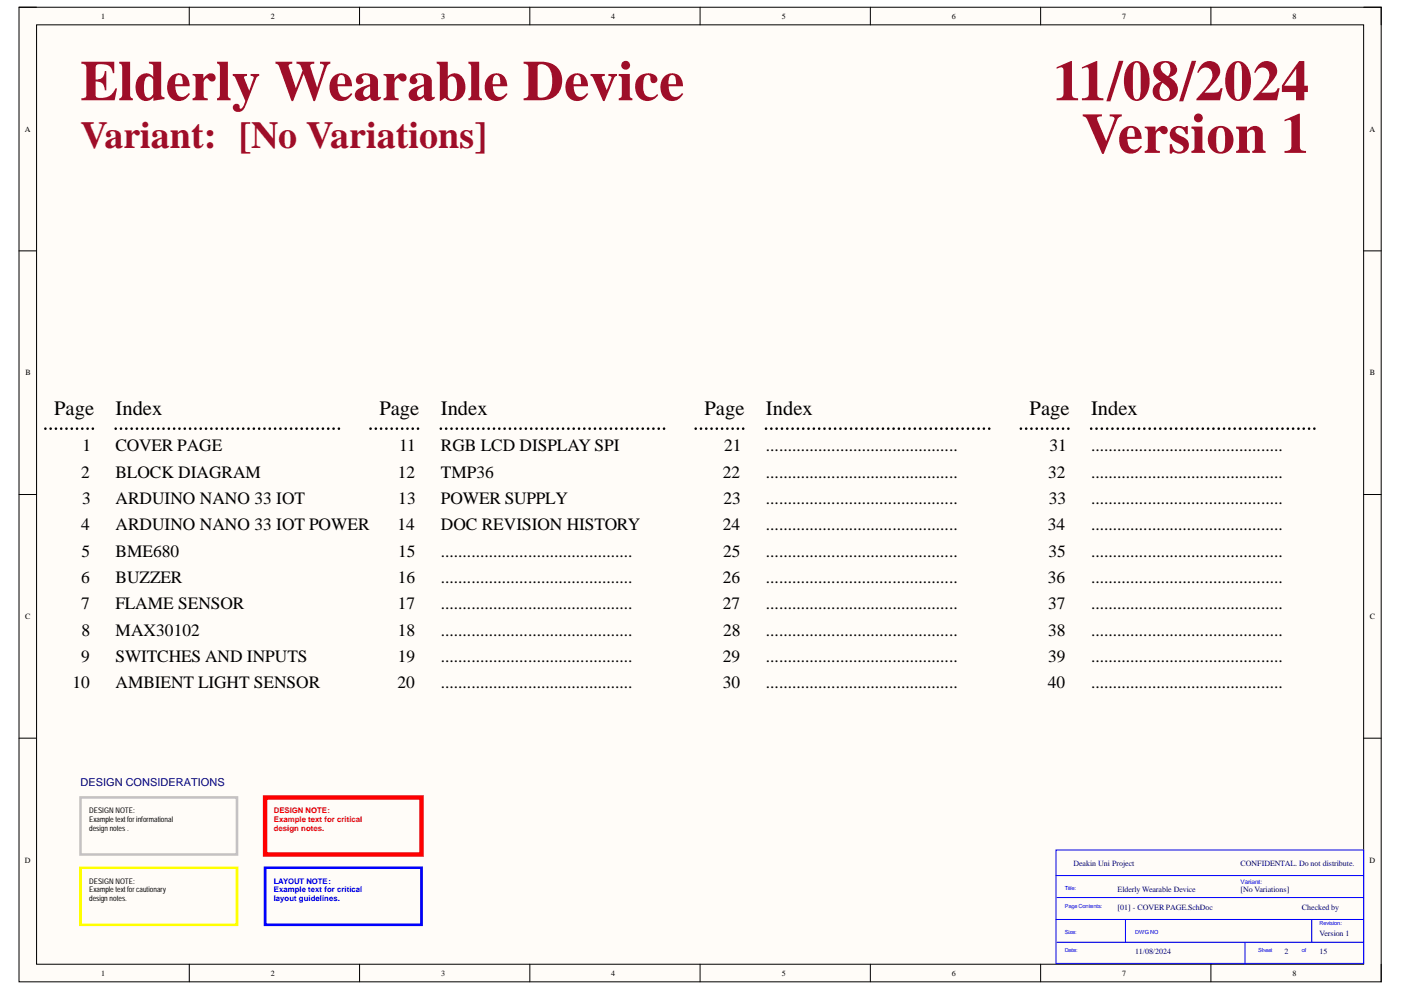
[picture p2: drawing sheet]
<svg xmlns="http://www.w3.org/2000/svg" width="297mm" height="210mm" viewBox="0 0 297 210" stroke-linecap="round" stroke-linejoin="round" font-family="sans-serif">
<defs><g id="words">
<g font-size="12.1" fill="#9e0e29">
<text x="17.1" y="21.3">Elderly Wearable Device</text>
<text x="223.2" y="21.3">11/08/2024</text>
<text x="229.4" y="32.4">Version 1</text>
</g>
<text font-size="8.1" fill="#9e0e29" x="17.1" y="31.4">Variant: [No Variations]</text>
<g font-size="4.4">
<text x="11.5" y="88.1">Page</text>
<text x="24.5" y="88.1">Index</text>
<text x="80.4" y="88.1">Page</text>
<text x="93.5" y="88.1">Index</text>
<text x="149.4" y="88.1">Page</text>
<text x="162.4" y="88.1">Index</text>
<text x="218.3" y="88.1">Page</text>
<text x="231.3" y="88.1">Index</text>
</g>
<g font-size="3.7">
<text x="17.5" y="95.7">1</text>
<text x="24.5" y="95.7">COVER PAGE</text>
<text x="84.6" y="95.7">11</text>
<text x="93.5" y="95.7">RGB LCD DISPLAY SPI</text>
<text x="153.5" y="95.7">21</text>
<text x="162.4" y="95.7">............................................</text>
<text x="222.5" y="95.7">31</text>
<text x="231.3" y="95.7">............................................</text>
<text x="17.2" y="101.3">2</text>
<text x="24.5" y="101.3">BLOCK DIAGRAM</text>
<text x="84.3" y="101.3">12</text>
<text x="93.5" y="101.3">TMP36</text>
<text x="153.3" y="101.3">22</text>
<text x="162.4" y="101.3">............................................</text>
<text x="222.2" y="101.3">32</text>
<text x="231.3" y="101.3">............................................</text>
<text x="17.4" y="106.9">3</text>
<text x="24.5" y="106.9">ARDUINO NANO 33 IOT</text>
<text x="84.5" y="106.9">13</text>
<text x="93.5" y="106.9">POWER SUPPLY</text>
<text x="153.4" y="106.9">23</text>
<text x="162.4" y="106.9">............................................</text>
<text x="222.3" y="106.9">33</text>
<text x="231.3" y="106.9">............................................</text>
<text x="17.2" y="112.4">4</text>
<text x="24.5" y="112.4">ARDUINO NANO 33 IOT POWER</text>
<text x="84.3" y="112.4">14</text>
<text x="93.5" y="112.4">DOC REVISION HISTORY</text>
<text x="153.3" y="112.4">24</text>
<text x="162.4" y="112.4">............................................</text>
<text x="222.2" y="112.4">34</text>
<text x="231.3" y="112.4">............................................</text>
<text x="17.3" y="118">5</text>
<text x="24.5" y="118">BME680</text>
<text x="84.4" y="118">15</text>
<text x="93.5" y="118">............................................</text>
<text x="153.3" y="118">25</text>
<text x="162.4" y="118">............................................</text>
<text x="222.3" y="118">35</text>
<text x="231.3" y="118">............................................</text>
<text x="17.2" y="123.6">6</text>
<text x="24.5" y="123.6">BUZZER</text>
<text x="84.3" y="123.6">16</text>
<text x="93.5" y="123.6">............................................</text>
<text x="153.3" y="123.6">26</text>
<text x="162.4" y="123.6">............................................</text>
<text x="222.2" y="123.6">36</text>
<text x="231.3" y="123.6">............................................</text>
<text x="17.2" y="129.2">7</text>
<text x="24.5" y="129.2">FLAME SENSOR</text>
<text x="84.3" y="129.2">17</text>
<text x="93.5" y="129.2">............................................</text>
<text x="153.3" y="129.2">27</text>
<text x="162.4" y="129.2">............................................</text>
<text x="222.2" y="129.2">37</text>
<text x="231.3" y="129.2">............................................</text>
<text x="17.3" y="134.8">8</text>
<text x="24.5" y="134.8">MAX30102</text>
<text x="84.4" y="134.8">18</text>
<text x="93.5" y="134.8">............................................</text>
<text x="153.3" y="134.8">28</text>
<text x="162.4" y="134.8">............................................</text>
<text x="222.3" y="134.8">38</text>
<text x="231.3" y="134.8">............................................</text>
<text x="17.2" y="140.3">9</text>
<text x="24.5" y="140.3">SWITCHES AND INPUTS</text>
<text x="84.3" y="140.3">19</text>
<text x="93.5" y="140.3">............................................</text>
<text x="153.3" y="140.3">29</text>
<text x="162.4" y="140.3">............................................</text>
<text x="222.2" y="140.3">39</text>
<text x="231.3" y="140.3">............................................</text>
<text x="15.4" y="146">10</text>
<text x="24.5" y="146">AMBIENT LIGHT SENSOR</text>
<text x="84.3" y="146">20</text>
<text x="93.5" y="146">............................................</text>
<text x="153.3" y="146">30</text>
<text x="162.4" y="146">............................................</text>
<text x="222.2" y="146">40</text>
<text x="231.3" y="146">............................................</text>
</g>
<text font-size="2.3" fill="#000080" x="17.1" y="166.7">DESIGN CONSIDERATIONS</text>
<g font-size="1.7">
<text x="21.5" y="4">1</text>
<text x="57.4" y="4">2</text>
<text x="93.6" y="4">3</text>
<text x="129.6" y="4">4</text>
<text x="165.7" y="4">5</text>
<text x="201.8" y="4">6</text>
<text x="237.9" y="4">7</text>
<text x="274.1" y="4">8</text>
<text x="5.3" y="27.9">A</text>
<text x="290.4" y="27.9">A</text>
<text x="5.4" y="79.6">B</text>
<text x="290.4" y="79.6">B</text>
<text x="5.3" y="131.2">C</text>
<text x="290.4" y="131.2">C</text>
<text x="5.3" y="182.9">D</text>
<text x="290.4" y="182.9">D</text>
<text x="21.5" y="206.9">1</text>
<text x="57.4" y="206.9">2</text>
<text x="93.6" y="206.9">3</text>
<text x="129.6" y="206.9">4</text>
<text x="165.7" y="206.9">5</text>
<text x="201.8" y="206.9">6</text>
<text x="237.9" y="206.9">7</text>
<text x="274.1" y="206.9">8</text>
</g>
<g font-size="1.7" fill="#000080">
<text x="227.6" y="183.6">Deakin Uni Project</text>
<text x="263" y="183.6">CONFIDENTAL. Do not distribute.</text>
<text x="236.9" y="189.2">Elderly Wearable Device</text>
<text x="263" y="189.2">[No Variations]</text>
<text x="236.9" y="192.9">[01] - COVER PAGE.SchDoc</text>
<text x="276" y="192.9">Checked by</text>
<text x="240.7" y="202.2">11/08/2024</text>
<text x="272.3" y="202.2">2</text>
<text x="279.8" y="198.5">Version 1</text>
<text x="279.8" y="202.2">15</text>
</g>
<g font-size="1.6">
<text x="18.9" y="172.5">DESIGN NOTE:</text>
<text x="18.9" y="174.3">Example textforinformational</text>
<text x="18.9" y="176.2">design notes .</text>
<text x="18.9" y="187.3">DESIGN NOTE:</text>
<text x="18.9" y="189.2">Example textforcautionary</text>
<text x="18.9" y="191.1">design notes.</text>
</g>
<g font-size="1.6" fill="#f00">
<text x="58.1" y="172.5">DESIGN NOTE:</text>
<text x="58.1" y="174.3">Example text for critical</text>
<text x="58.1" y="176.2">design notes.</text>
</g>
<g font-size="1.6" fill="#00f">
<text x="58.1" y="187.3">LAYOUT NOTE:</text>
<text x="58.1" y="189.2">Example text for critical</text>
<text x="58.1" y="191.1">layout guidelines.</text>
</g>
<text font-size="1.4" fill="#00f" x="263" y="187.4">Variant:</text>
<g font-size="1.2" fill="#00f">
<text x="225.7" y="188.7">Title:</text>
<text x="225.7" y="192.5">PageContents:</text>
<text x="279.8" y="196.2">Revision:</text>
<text x="225.7" y="198">Size:</text>
<text x="225.7" y="201.8">Date:</text>
<text x="240.7" y="198">DWG NO</text>
<text x="266.7" y="201.8">Sheet</text>
<text x="276" y="201.8">of</text>
</g>
</g></defs>
<path d="M4 1.5h288.8v206.7h-288.8z" fill-rule="evenodd" fill="#fffcf8"/>
<path d="M4 1.5h288.8v206.7h-288.8z" fill="none" stroke="#000" stroke-width=".21"/>
<path d="M7.8 5.3h281.3v199.1h-281.3z" fill-rule="evenodd" fill="#fffcf8"/>
<g fill="none" stroke="#000" stroke-width=".21">
<path d="M4 1.5h3.8M7.8 5.3h281.3v199.1h-281.3zM40.1 1.5v3.8M76.2 1.5v3.8M112.3 1.5v3.8M148.4 1.5v3.8M184.5 1.5v3.8M220.6 1.5v3.8M256.7 1.5v3.8M289.1 1.5h3.7v3.8M4 53.2h3.8M289.1 53.2h3.7"/>
<path d="M4 104.8h3.8M289.1 104.8h3.7M4 156.5h3.8M289.1 156.5h3.7M40.1 204.4v3.8M76.2 204.4v3.8M112.3 204.4v3.8M148.4 204.4v3.8M184.5 204.4v3.8M220.6 204.4v3.8M256.7 204.4v3.8M292.8 204.4v3.8"/>
</g>
<path d="M223.9 180.2h65.2v24.1h-65.2zM223.9 185.6h65.2M223.9 195h65.2M224.1 199.8h65M224.1 190.3h65M238.6 195v4.8M264 199.8v4.6M278.1 195v4.8" fill="none" stroke="#00f" stroke-width=".21"/>
<g fill="none" stroke="#000" stroke-width=".56">
<path d="M9.6 90.9h.1M10.7 90.9h.1M11.9 90.9h.1M13 90.9h.1M14.1 90.9h.1M15.2 90.9h.1M16.3 90.9h.1M17.4 90.9h.1M18.6 90.9h.1M19.7 90.9h.1M24.5 90.9h.1M25.7 90.9h.1"/>
<path d="M26.8 90.9h.1M27.9 90.9h.1M29 90.9h.1M30.2 90.9h.1M31.3 90.9h.1M32.4 90.9h.1M33.5 90.9h.1M34.7 90.9h.1M35.8 90.9h.1M36.9 90.9h.1M38 90.9h.1M39.2 90.9h.1"/>
<path d="M40.3 90.9h.1M41.4 90.9h.1M42.5 90.9h.1M43.7 90.9h.1M44.8 90.9h.1M45.9 90.9h.1M47.1 90.9h.1M48.2 90.9h.1M49.3 90.9h.1M50.4 90.9h.1M51.6 90.9h.1M52.7 90.9h.1"/>
<path d="M53.8 90.9h.1M54.9 90.9h.1M56.1 90.9h.1M57.2 90.9h.1M58.3 90.9h.1M59.4 90.9h.1M60.6 90.9h.1M61.7 90.9h.1M62.8 90.9h.1M64 90.9h.1M65.1 90.9h.1M66.2 90.9h.1"/>
<path d="M67.3 90.9h.1M68.5 90.9h.1M69.6 90.9h.1M70.7 90.9h.1M71.8 90.9h.1M78.6 90.9h.1M79.7 90.9h.1M80.8 90.9h.1M81.9 90.9h.1M83 90.9h.1M84.1 90.9h.1M85.3 90.9h.1"/>
<path d="M86.4 90.9h.1M87.5 90.9h.1M88.6 90.9h.1M93.5 90.9h.1M94.6 90.9h.1M95.7 90.9h.1M96.8 90.9h.1M98 90.9h.1M99.1 90.9h.1M100.2 90.9h.1M101.4 90.9h.1M102.5 90.9h.1"/>
<path d="M103.6 90.9h.1M104.7 90.9h.1M105.9 90.9h.1M107 90.9h.1M108.1 90.9h.1M109.2 90.9h.1M110.4 90.9h.1M111.5 90.9h.1M112.6 90.9h.1M113.7 90.9h.1M114.9 90.9h.1M116 90.9h.1"/>
<path d="M117.1 90.9h.1M118.3 90.9h.1M119.4 90.9h.1M120.5 90.9h.1M121.6 90.9h.1M122.8 90.9h.1M123.9 90.9h.1M125 90.9h.1M126.1 90.9h.1M127.3 90.9h.1M128.4 90.9h.1M129.5 90.9h.1"/>
<path d="M130.6 90.9h.1M131.8 90.9h.1M132.9 90.9h.1M134 90.9h.1M135.1 90.9h.1M136.3 90.9h.1M137.4 90.9h.1M138.5 90.9h.1M139.7 90.9h.1M140.8 90.9h.1M147.5 90.9h.1M148.6 90.9h.1"/>
<path d="M149.7 90.9h.1M150.9 90.9h.1M152 90.9h.1M153.1 90.9h.1M154.2 90.9h.1M155.3 90.9h.1M156.4 90.9h.1M157.6 90.9h.1M162.4 90.9h.1M163.5 90.9h.1M164.7 90.9h.1M165.8 90.9h.1"/>
<path d="M166.9 90.9h.1M168 90.9h.1M169.2 90.9h.1M170.3 90.9h.1M171.4 90.9h.1M172.5 90.9h.1M173.7 90.9h.1M174.8 90.9h.1M175.9 90.9h.1M177.1 90.9h.1M178.2 90.9h.1M179.3 90.9h.1"/>
<path d="M180.4 90.9h.1M181.6 90.9h.1M182.7 90.9h.1M183.8 90.9h.1M184.9 90.9h.1M186.1 90.9h.1M187.2 90.9h.1M188.3 90.9h.1M189.5 90.9h.1M190.6 90.9h.1M191.7 90.9h.1M192.8 90.9h.1"/>
<path d="M194 90.9h.1M195.1 90.9h.1M196.2 90.9h.1M197.3 90.9h.1M198.5 90.9h.1M199.6 90.9h.1M200.7 90.9h.1M201.8 90.9h.1M203 90.9h.1M204.1 90.9h.1M205.2 90.9h.1M206.3 90.9h.1"/>
<path d="M207.5 90.9h.1M208.6 90.9h.1M209.7 90.9h.1M216.4 90.9h.1M217.6 90.9h.1M218.7 90.9h.1M219.8 90.9h.1M220.9 90.9h.1M222 90.9h.1M223.2 90.9h.1M224.3 90.9h.1M225.4 90.9h.1"/>
<path d="M226.5 90.9h.1M231.3 90.9h.1M232.5 90.9h.1M233.6 90.9h.1M234.7 90.9h.1M235.9 90.9h.1M237 90.9h.1M238.1 90.9h.1M239.2 90.9h.1M240.4 90.9h.1M241.5 90.9h.1M242.6 90.9h.1"/>
<path d="M243.7 90.9h.1M244.9 90.9h.1M246 90.9h.1M247.1 90.9h.1M248.3 90.9h.1M249.4 90.9h.1M250.5 90.9h.1M251.6 90.9h.1M252.8 90.9h.1M253.9 90.9h.1M255 90.9h.1M256.1 90.9h.1"/>
<path d="M257.3 90.9h.1M258.4 90.9h.1M259.5 90.9h.1M260.6 90.9h.1M261.8 90.9h.1M262.9 90.9h.1M264 90.9h.1M265.1 90.9h.1M266.3 90.9h.1M267.4 90.9h.1M268.5 90.9h.1M269.7 90.9h.1"/>
<path d="M270.8 90.9h.1M271.9 90.9h.1M273 90.9h.1M274.2 90.9h.1M275.3 90.9h.1M276.4 90.9h.1M277.5 90.9h.1M278.7 90.9h.1"/>
</g>
<path d="M17.1 169.1h33.1v12.1h-33.1z" fill="none" stroke="#c6c3c6" stroke-width=".56"/>
<path d="M17.1 184h33.1v12.1h-33.1z" fill="none" stroke="#ff0" stroke-width=".56"/>
<path d="M56.2 169.1h33.2v12.1h-33.2z" fill="none" stroke="#f00" stroke-width=".93"/>
<path d="M56.2 184h33.2v12.1h-33.2z" fill="none" stroke="#00f" stroke-width=".56"/>
<use href="#words"/>
</svg>
